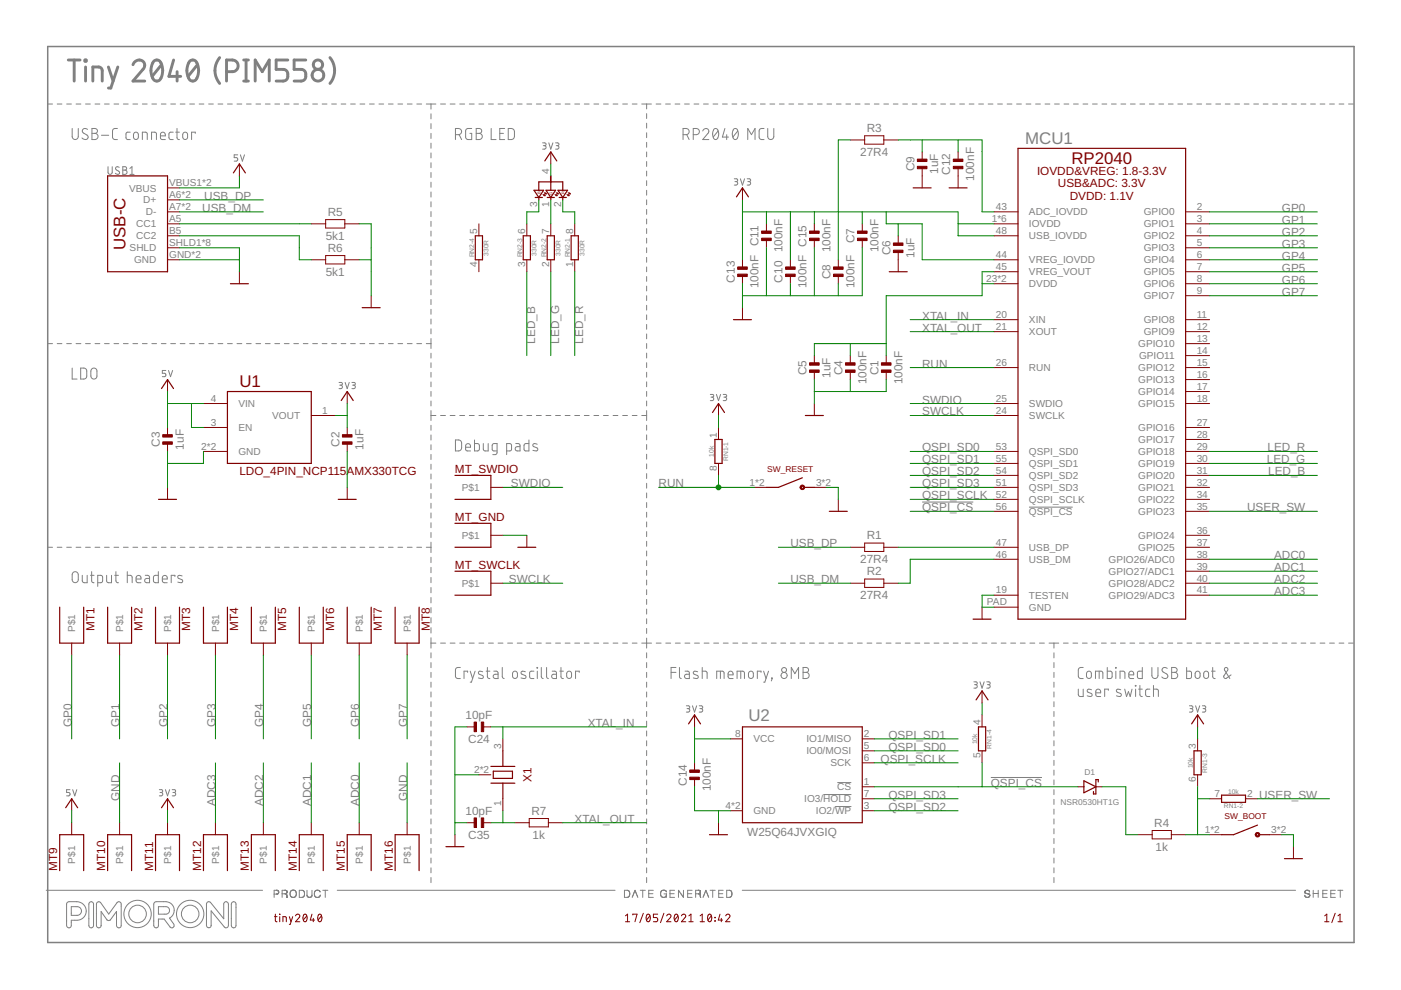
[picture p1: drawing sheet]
<svg xmlns="http://www.w3.org/2000/svg" width="297mm" height="210mm" viewBox="0 0 297 210" stroke-linecap="round" stroke-linejoin="round" font-family="sans-serif">
<defs><g id="words">
<g font-size="3.6" fill="#808080">
<text x="217.4" y="30.4">MCU1</text>
<text x="158.7" y="152.9">U2</text>
</g>
<g font-size="3.6" fill="#800000">
<text x="227.2" y="34.8">RP2040</text>
<text x="26.6" y="53" transform="rotate(-90 26.6 53)">USB-C</text>
<text x="50.8" y="82">U1</text>
</g>
<g font-size="2.5" fill="#808080">
<text x="183.8" y="28">R3</text>
<text x="182.4" y="33.1">27R4</text>
<text x="193.9" y="36.4" transform="rotate(-90 193.9 36.4)">C9</text>
<text x="198.9" y="36.9" transform="rotate(-90 198.9 36.9)">1uF</text>
<text x="201.5" y="37" transform="rotate(-90 201.5 37)">C12</text>
<text x="206.6" y="38.3" transform="rotate(-90 206.6 38.3)">100nF</text>
<text x="42.9" y="44.9">USB_DM</text>
<text x="43.3" y="42.4">USB_DP</text>
<text x="69.5" y="45.8">R5</text>
<text x="271.8" y="44.9">GP0</text>
<text x="271.8" y="47.5">GP1</text>
<text x="69.1" y="50.9">5k1</text>
<text x="69.5" y="53.4">R6</text>
<text x="160.8" y="52.2" transform="rotate(-90 160.8 52.2)">C11</text>
<text x="165.9" y="53.5" transform="rotate(-90 165.9 53.5)">100nF</text>
<text x="171" y="52.3" transform="rotate(-90 171 52.3)">C15</text>
<text x="176.1" y="53.5" transform="rotate(-90 176.1 53.5)">100nF</text>
<text x="181.2" y="51.6" transform="rotate(-90 181.2 51.6)">C7</text>
<text x="186.2" y="53.5" transform="rotate(-90 186.2 53.5)">100nF</text>
<text x="271.8" y="50">GP2</text>
<text x="271.8" y="52.5">GP3</text>
<text x="69.1" y="58.5">5k1</text>
<text x="155.8" y="59.9" transform="rotate(-90 155.8 59.9)">C13</text>
<text x="165.9" y="59.9" transform="rotate(-90 165.9 59.9)">C10</text>
<text x="176.1" y="59.2" transform="rotate(-90 176.1 59.2)">C8</text>
<text x="188.8" y="54.1" transform="rotate(-90 188.8 54.1)">C6</text>
<text x="193.9" y="54.7" transform="rotate(-90 193.9 54.7)">1uF</text>
<text x="271.8" y="55.1">GP4</text>
<text x="271.8" y="57.6">GP5</text>
<text x="160.8" y="61.2" transform="rotate(-90 160.8 61.2)">100nF</text>
<text x="171" y="61.2" transform="rotate(-90 171 61.2)">100nF</text>
<text x="181.2" y="61.2" transform="rotate(-90 181.2 61.2)">100nF</text>
<text x="271.8" y="60.2">GP6</text>
<text x="271.8" y="62.7">GP7</text>
<text x="195.5" y="67.8">XTAL_IN</text>
<text x="195.5" y="70.3">XTAL_OUT</text>
<text x="113.5" y="72.9" transform="rotate(-90 113.5 72.9)">LED_B</text>
<text x="118.6" y="72.9" transform="rotate(-90 118.6 72.9)">LED_G</text>
<text x="123.6" y="72.9" transform="rotate(-90 123.6 72.9)">LED_R</text>
<text x="195.5" y="77.9">RUN</text>
<text x="171" y="79.5" transform="rotate(-90 171 79.5)">C5</text>
<text x="176.1" y="80.1" transform="rotate(-90 176.1 80.1)">1uF</text>
<text x="178.6" y="79.5" transform="rotate(-90 178.6 79.5)">C4</text>
<text x="183.7" y="81.5" transform="rotate(-90 183.7 81.5)">100nF</text>
<text x="186.2" y="79.5" transform="rotate(-90 186.2 79.5)">C1</text>
<text x="191.3" y="81.5" transform="rotate(-90 191.3 81.5)">100nF</text>
<text x="195.5" y="85.6">SWDIO</text>
<text x="195.5" y="88.1">SWCLK</text>
<text x="33.9" y="94.8" transform="rotate(-90 33.9 94.8)">C3</text>
<text x="38.9" y="95.3" transform="rotate(-90 38.9 95.3)">1uF</text>
<text x="72" y="94.8" transform="rotate(-90 72 94.8)">C2</text>
<text x="77" y="95.3" transform="rotate(-90 77 95.3)">1uF</text>
<text x="195.5" y="95.7">QSPI_SD0</text>
<text x="268.7" y="95.7">LED_R</text>
<text x="195.5" y="98.3">QSPI_SD1</text>
<text x="195.5" y="100.8">QSPI_SD2</text>
<text x="268.6" y="98.3">LED_G</text>
<text x="268.9" y="100.8">LED_B</text>
<text x="108.3" y="103.3">SWDIO</text>
<text x="139.6" y="103.3">RUN</text>
<text x="195.5" y="103.3">QSPI_SD3</text>
<text x="195.5" y="105.9">QSPI_SCLK</text>
<text x="195.5" y="108.4">QSPI_CS</text>
<text x="264.4" y="108.4">USER_SW</text>
<text x="167.6" y="116">USB_DP</text>
<text x="182.4" y="119.5">27R4</text>
<text x="183.8" y="114.4">R1</text>
<text x="270.1" y="118.6">ADC0</text>
<text x="107.9" y="123.6">SWCLK</text>
<text x="167.6" y="123.6">USB_DM</text>
<text x="183.8" y="122">R2</text>
<text x="270.1" y="123.6">ADC2</text>
<text x="270.1" y="121.1">ADC1</text>
<text x="182.4" y="127.1">27R4</text>
<text x="270.1" y="126.2">ADC3</text>
<text x="15.2" y="154.1" transform="rotate(-90 15.2 154.1)">GP0</text>
<text x="25.4" y="154.1" transform="rotate(-90 25.4 154.1)">GP1</text>
<text x="35.5" y="154.1" transform="rotate(-90 35.5 154.1)">GP2</text>
<text x="45.7" y="154.1" transform="rotate(-90 45.7 154.1)">GP3</text>
<text x="55.8" y="154.1" transform="rotate(-90 55.8 154.1)">GP4</text>
<text x="66" y="154.1" transform="rotate(-90 66 154.1)">GP5</text>
<text x="76.1" y="154.1" transform="rotate(-90 76.1 154.1)">GP6</text>
<text x="86.3" y="154.1" transform="rotate(-90 86.3 154.1)">GP7</text>
<text x="98.7" y="152.5">10pF</text>
<text x="124.6" y="154.1">XTAL_IN</text>
<text x="99.3" y="157.6">C24</text>
<text x="186.7" y="161.7">QSPI_SCLK</text>
<text x="188.4" y="156.7">QSPI_SD1</text>
<text x="188.4" y="159.2">QSPI_SD0</text>
<text x="145.6" y="166.6" transform="rotate(-90 145.6 166.6)">C14</text>
<text x="150.7" y="167.8" transform="rotate(-90 150.7 167.8)">100nF</text>
<text x="210.1" y="166.8">QSPI_CS</text>
<text x="25.4" y="169.8" transform="rotate(-90 25.4 169.8)">GND</text>
<text x="45.7" y="170.9" transform="rotate(-90 45.7 170.9)">ADC3</text>
<text x="55.8" y="170.9" transform="rotate(-90 55.8 170.9)">ADC2</text>
<text x="66" y="170.9" transform="rotate(-90 66 170.9)">ADC1</text>
<text x="76.1" y="170.9" transform="rotate(-90 76.1 170.9)">ADC0</text>
<text x="86.3" y="169.8" transform="rotate(-90 86.3 169.8)">GND</text>
<text x="98.7" y="172.8">10pF</text>
<text x="112.7" y="172.8">R7</text>
<text x="188.4" y="171.9">QSPI_SD2</text>
<text x="188.4" y="169.4">QSPI_SD3</text>
<text x="267" y="169.4">USER_SW</text>
<text x="99.3" y="177.9">C35</text>
<text x="112.9" y="177.9">1k</text>
<text x="121.8" y="174.4">XTAL_OUT</text>
<text x="158.4" y="177.2">W25Q64JVXGIQ</text>
<text x="244.7" y="175.3">R4</text>
<text x="245" y="180.4">1k</text>
</g>
<g font-size="2.5" fill="#800000">
<text x="219.9" y="37">IOVDD&amp;VREG: 1.8-3.3V</text>
<text x="224.3" y="39.7">USB&amp;ADC: 3.3V</text>
<text x="226.8" y="42.4">DVDD: 1.1V</text>
<text x="50.8" y="100.8">LDO_4PIN_NCP115AMX330TCG</text>
<text x="96.5" y="100.3">MT_SWDIO</text>
<text x="96.5" y="110.4">MT_GND</text>
<text x="96.5" y="120.6">MT_SWCLK</text>
<text x="20" y="133.7" transform="rotate(-90 20 133.7)">MT1</text>
<text x="30.2" y="133.7" transform="rotate(-90 30.2 133.7)">MT2</text>
<text x="40.3" y="133.7" transform="rotate(-90 40.3 133.7)">MT3</text>
<text x="50.5" y="133.7" transform="rotate(-90 50.5 133.7)">MT4</text>
<text x="60.7" y="133.7" transform="rotate(-90 60.7 133.7)">MT5</text>
<text x="70.8" y="133.7" transform="rotate(-90 70.8 133.7)">MT6</text>
<text x="81" y="133.7" transform="rotate(-90 81 133.7)">MT7</text>
<text x="91.1" y="133.7" transform="rotate(-90 91.1 133.7)">MT8</text>
<text x="112.7" y="165.8" transform="rotate(-90 112.7 165.8)">X1</text>
<text x="12.1" y="184.6" transform="rotate(-90 12.1 184.6)">MT9</text>
<text x="22.3" y="184.6" transform="rotate(-90 22.3 184.6)">MT10</text>
<text x="32.5" y="184.6" transform="rotate(-90 32.5 184.6)">MT11</text>
<text x="42.6" y="184.6" transform="rotate(-90 42.6 184.6)">MT12</text>
<text x="52.8" y="184.6" transform="rotate(-90 52.8 184.6)">MT13</text>
<text x="62.9" y="184.6" transform="rotate(-90 62.9 184.6)">MT14</text>
<text x="73.1" y="184.6" transform="rotate(-90 73.1 184.6)">MT15</text>
<text x="83.3" y="184.6" transform="rotate(-90 83.3 184.6)">MT16</text>
</g>
<g font-size="2.1" fill="#808080">
<text x="27.4" y="40.6">VBUS</text>
<text x="35.9" y="39.5">VBUS1*2</text>
<text x="116.4" y="36.9" transform="rotate(-90 116.4 36.9)">4</text>
<text x="30.4" y="43.1">D+</text>
<text x="30.9" y="45.7">D-</text>
<text x="35.9" y="47.1">A5</text>
<text x="35.9" y="42">A6*2</text>
<text x="35.9" y="44.6">A7*2</text>
<text x="113.9" y="43.9" transform="rotate(-90 113.9 43.9)">3</text>
<text x="116.4" y="43.9" transform="rotate(-90 116.4 43.9)">1</text>
<text x="119" y="43.9" transform="rotate(-90 119 43.9)">2</text>
<text x="210.3" y="47.1">1*6</text>
<text x="211.1" y="44.6">43</text>
<text x="218.2" y="45.7">ADC_IOVDD</text>
<text x="242.5" y="45.7">GPIO0</text>
<text x="253.7" y="44.6">2</text>
<text x="253.7" y="47.1">3</text>
<text x="27.5" y="53.3">SHLD</text>
<text x="28.9" y="48.2">CC1</text>
<text x="28.9" y="50.8">CC2</text>
<text x="35.9" y="49.6">B5</text>
<text x="35.9" y="52.2">SHLD1*8</text>
<text x="101.2" y="49.6" transform="rotate(-90 101.2 49.6)">5</text>
<text x="111.3" y="49.6" transform="rotate(-90 111.3 49.6)">6</text>
<text x="116.4" y="49.6" transform="rotate(-90 116.4 49.6)">7</text>
<text x="121.5" y="49.6" transform="rotate(-90 121.5 49.6)">8</text>
<text x="211.1" y="49.6">48</text>
<text x="218.2" y="48.2">IOVDD</text>
<text x="218.2" y="50.8">USB_IOVDD</text>
<text x="242.5" y="48.2">GPIO1</text>
<text x="242.5" y="50.8">GPIO2</text>
<text x="242.5" y="53.3">GPIO3</text>
<text x="253.7" y="49.6">4</text>
<text x="253.7" y="52.2">5</text>
<text x="28.4" y="55.8">GND</text>
<text x="35.9" y="54.7">GND*2</text>
<text x="101.2" y="56.6" transform="rotate(-90 101.2 56.6)">4</text>
<text x="111.3" y="56.6" transform="rotate(-90 111.3 56.6)">3</text>
<text x="116.4" y="56.6" transform="rotate(-90 116.4 56.6)">2</text>
<text x="121.5" y="56.6" transform="rotate(-90 121.5 56.6)">1</text>
<text x="209.1" y="59.8">23*2</text>
<text x="211.1" y="54.7">44</text>
<text x="211.1" y="57.3">45</text>
<text x="218.2" y="55.8">VREG_IOVDD</text>
<text x="218.2" y="58.4">VREG_VOUT</text>
<text x="242.5" y="55.8">GPIO4</text>
<text x="242.5" y="58.4">GPIO5</text>
<text x="253.7" y="54.7">6</text>
<text x="253.7" y="57.3">7</text>
<text x="253.7" y="59.8">8</text>
<text x="218.2" y="60.9">DVDD</text>
<text x="242.5" y="60.9">GPIO6</text>
<text x="242.5" y="63.5">GPIO7</text>
<text x="253.7" y="62.3">9</text>
<text x="211.1" y="67.4">20</text>
<text x="211.1" y="70">21</text>
<text x="218.2" y="68.5">XIN</text>
<text x="218.2" y="71.1">XOUT</text>
<text x="242.5" y="68.5">GPIO8</text>
<text x="242.5" y="71.1">GPIO9</text>
<text x="253.7" y="67.4">11</text>
<text x="253.7" y="70">12</text>
<text x="211.1" y="77.6">26</text>
<text x="241.3" y="73.6">GPIO10</text>
<text x="241.5" y="76.2">GPIO11</text>
<text x="253.7" y="72.5">13</text>
<text x="253.7" y="75">14</text>
<text x="253.7" y="77.6">15</text>
<text x="218.2" y="78.7">RUN</text>
<text x="241.3" y="78.7">GPIO12</text>
<text x="241.3" y="81.2">GPIO13</text>
<text x="241.3" y="83.8">GPIO14</text>
<text x="253.7" y="80.1">16</text>
<text x="253.7" y="82.7">17</text>
<text x="44.7" y="85.2">4</text>
<text x="50.5" y="86.3">VIN</text>
<text x="57.7" y="88.9">VOUT</text>
<text x="68.3" y="87.7">1</text>
<text x="211.1" y="87.7">24</text>
<text x="211.1" y="85.2">25</text>
<text x="218.2" y="88.9">SWCLK</text>
<text x="218.2" y="86.3">SWDIO</text>
<text x="241.3" y="86.3">GPIO15</text>
<text x="253.7" y="85.2">18</text>
<text x="42.7" y="95.4">2*2</text>
<text x="44.7" y="90.3">3</text>
<text x="50.5" y="91.4">EN</text>
<text x="152" y="92.8" transform="rotate(-90 152 92.8)">1</text>
<text x="211.1" y="95.4">53</text>
<text x="241.3" y="91.4">GPIO16</text>
<text x="241.3" y="93.9">GPIO17</text>
<text x="253.7" y="90.3">27</text>
<text x="253.7" y="92.8">28</text>
<text x="253.7" y="95.4">29</text>
<text x="50.5" y="96.5">GND</text>
<text x="152" y="99.8" transform="rotate(-90 152 99.8)">8</text>
<text x="211.1" y="97.9">55</text>
<text x="211.1" y="100.4">54</text>
<text x="218.2" y="96.5">QSPI_SD0</text>
<text x="218.2" y="99">QSPI_SD1</text>
<text x="218.2" y="101.6">QSPI_SD2</text>
<text x="241.3" y="96.5">GPIO18</text>
<text x="241.3" y="99">GPIO19</text>
<text x="241.3" y="101.6">GPIO20</text>
<text x="253.7" y="97.9">30</text>
<text x="253.7" y="100.4">31</text>
<text x="97.9" y="104.1">P$1</text>
<text x="158.9" y="103">1*2</text>
<text x="173" y="103">3*2</text>
<text x="211.1" y="103">51</text>
<text x="211.1" y="105.5">52</text>
<text x="218.2" y="104.1">QSPI_SD3</text>
<text x="218.2" y="106.6">QSPI_SCLK</text>
<text x="241.3" y="104.1">GPIO21</text>
<text x="241.3" y="106.6">GPIO22</text>
<text x="253.7" y="103">32</text>
<text x="253.7" y="105.5">34</text>
<text x="211.1" y="108.1">56</text>
<text x="218.2" y="109.2">QSPI_CS</text>
<text x="241.3" y="109.2">GPIO23</text>
<text x="253.7" y="108.1">35</text>
<text x="253.7" y="113.1">36</text>
<text x="97.9" y="114.3">P$1</text>
<text x="211.1" y="115.7">47</text>
<text x="211.1" y="118.2">46</text>
<text x="218.2" y="116.8">USB_DP</text>
<text x="218.2" y="119.3">USB_DM</text>
<text x="235" y="119.3">GPIO26/ADC0</text>
<text x="241.3" y="114.3">GPIO24</text>
<text x="241.3" y="116.8">GPIO25</text>
<text x="253.7" y="115.7">37</text>
<text x="253.7" y="118.2">38</text>
<text x="97.9" y="124.4">P$1</text>
<text x="211.1" y="125.8">19</text>
<text x="235" y="121.9">GPIO27/ADC1</text>
<text x="235" y="124.4">GPIO28/ADC2</text>
<text x="253.7" y="120.8">39</text>
<text x="253.7" y="123.3">40</text>
<text x="253.7" y="125.8">41</text>
<text x="209.3" y="128.4">PAD</text>
<text x="218.2" y="129.5">GND</text>
<text x="218.2" y="126.9">TESTEN</text>
<text x="235" y="126.9">GPIO29/ADC3</text>
<text x="16" y="134" transform="rotate(-90 16 134)">P$1</text>
<text x="26.1" y="134" transform="rotate(-90 26.1 134)">P$1</text>
<text x="36.3" y="134" transform="rotate(-90 36.3 134)">P$1</text>
<text x="46.4" y="134" transform="rotate(-90 46.4 134)">P$1</text>
<text x="56.6" y="134" transform="rotate(-90 56.6 134)">P$1</text>
<text x="66.8" y="134" transform="rotate(-90 66.8 134)">P$1</text>
<text x="76.9" y="134" transform="rotate(-90 76.9 134)">P$1</text>
<text x="87.1" y="134" transform="rotate(-90 87.1 134)">P$1</text>
<text x="207.9" y="153.8" transform="rotate(-90 207.9 153.8)">4</text>
<text x="106.3" y="158.8" transform="rotate(-90 106.3 158.8)">3</text>
<text x="155.9" y="156.3">8</text>
<text x="159.8" y="157.4">VCC</text>
<text x="171" y="157.4">IO1/MISO</text>
<text x="171" y="160">IO0/MOSI</text>
<text x="183.2" y="156.3">2</text>
<text x="183.2" y="158.8">5</text>
<text x="183.2" y="161.4">6</text>
<text x="207.9" y="160.7" transform="rotate(-90 207.9 160.7)">5</text>
<text x="253.6" y="158.8" transform="rotate(-90 253.6 158.8)">3</text>
<text x="100.5" y="163.9">2*2</text>
<text x="176.1" y="162.5">SCK</text>
<text x="177.5" y="167.6">CS</text>
<text x="183.2" y="166.5">1</text>
<text x="253.6" y="165.8" transform="rotate(-90 253.6 165.8)">6</text>
<text x="106.3" y="170.9" transform="rotate(-90 106.3 170.9)">1</text>
<text x="153.8" y="171.5">4*2</text>
<text x="159.8" y="172.7">GND</text>
<text x="170.5" y="170.1">IO3/HOLD</text>
<text x="173" y="172.7">IO2/WP</text>
<text x="183.2" y="171.5">3</text>
<text x="183.2" y="169">7</text>
<text x="257.5" y="169">7</text>
<text x="264.4" y="169">2</text>
<text x="255.4" y="176.6">1*2</text>
<text x="269.5" y="176.6">3*2</text>
<text x="16" y="183.1" transform="rotate(-90 16 183.1)">P$1</text>
<text x="26.1" y="183.1" transform="rotate(-90 26.1 183.1)">P$1</text>
<text x="36.3" y="183.1" transform="rotate(-90 36.3 183.1)">P$1</text>
<text x="46.4" y="183.1" transform="rotate(-90 46.4 183.1)">P$1</text>
<text x="56.6" y="183.1" transform="rotate(-90 56.6 183.1)">P$1</text>
<text x="66.8" y="183.1" transform="rotate(-90 66.8 183.1)">P$1</text>
<text x="76.9" y="183.1" transform="rotate(-90 76.9 183.1)">P$1</text>
<text x="87.1" y="183.1" transform="rotate(-90 87.1 183.1)">P$1</text>
</g>
<g font-size="1.8" fill="#800000">
<text x="162.7" y="100">SW_RESET</text>
<text x="259.6" y="173.7">SW_BOOT</text>
</g>
<g font-size="1.8" fill="#808080">
<text x="229.9" y="164.3">D1</text>
<text x="224.8" y="170.6">NSR0530HT1G</text>
</g>
<g font-size="1.4" fill="#808080">
<text x="100.5" y="54.6" transform="rotate(-90 100.5 54.6)">RN2-4</text>
<text x="103.6" y="54.2" transform="rotate(-90 103.6 54.2)">330R</text>
<text x="110.7" y="54.6" transform="rotate(-90 110.7 54.6)">RN2-3</text>
<text x="113.7" y="54.2" transform="rotate(-90 113.7 54.2)">330R</text>
<text x="115.8" y="54.6" transform="rotate(-90 115.8 54.6)">RN2-2</text>
<text x="118.8" y="54.2" transform="rotate(-90 118.8 54.2)">330R</text>
<text x="120.8" y="54.6" transform="rotate(-90 120.8 54.6)">RN2-1</text>
<text x="123.9" y="54.2" transform="rotate(-90 123.9 54.2)">330R</text>
<text x="151.3" y="96.9" transform="rotate(-90 151.3 96.9)">10k</text>
<text x="154.4" y="97.8" transform="rotate(-90 154.4 97.8)">RN1-1</text>
<text x="207.2" y="157.8" transform="rotate(-90 207.2 157.8)">10k</text>
<text x="210.2" y="158.7" transform="rotate(-90 210.2 158.7)">RN1-4</text>
<text x="252.9" y="162.9" transform="rotate(-90 252.9 162.9)">10k</text>
<text x="256" y="163.8" transform="rotate(-90 256 163.8)">RN1-3</text>
<text x="259.5" y="171.4">RN1-2</text>
<text x="260.4" y="168.3">10k</text>
</g>
<g font-size=".8" fill="#800000">
<text x="114.6" y="41.2" transform="rotate(-90 114.6 41.2)">B</text>
<text x="117.1" y="41.3" transform="rotate(-90 117.1 41.3)">G</text>
<text x="119.7" y="41.2" transform="rotate(-90 119.7 41.2)">R</text>
</g>
</g></defs>
<g fill="none" stroke="#808080" stroke-width=".21">
<path d="M10.1 22.1h1M12.1 22.1h1M14.1 22.1h1M15.3 27.2v1.7a.65 .65 0 0 0 .6 .7 .65 .65 0 0 0 .7-.7v-1.7M16.1 22.1h1M18.1 22.1h1.1M18.6 27.4a.58 .58 0 0 0-.9-.1 .58 .58 0 0 0 0 .9l.7 .4a.58 .58 0 0 1 .1 .9 .58 .58 0 0 1-.9-.1l-.2-.1M19.5 27.2h.6a.52 .52 0 0 1 .6 .6 .52 .52 0 0 1-.6 .5 .66 .66 0 0 1 .7 .6 .66 .66 0 0 1-.7 .7h-.6zM19.5 28.3h.6M20.2 22.1h1M21.5 28.7h1.6M22.2 22.1h1"/>
<path d="M22.9 35.3v1.2a.44 .44 0 0 0 .4 .5 .44 .44 0 0 0 .5-.5v-1.2M24.2 22.1h1M24.9 27.2h-.5a.51 .51 0 0 0-.5 .6v1.4l.3 .3 .7 .1M25.3 35.5l-.2-.1a.38 .38 0 0 0-.5 .1 .38 .38 0 0 0 .1 .5l.5 .3a.4 .4 0 0 1 0 .6 .4 .4 0 0 1-.6 0l-.2-.2M26 35.3h.5a.36 .36 0 0 1 .4 .4 .36 .36 0 0 1-.4 .4 .46 .46 0 0 1 .4 .4 .46 .46 0 0 1-.4 .5h-.5zM26 36.1h.5M26.2 22.1h1M27.5 37h.9M27.5 35.7l.5-.4v1.7M27.6 28h-.7l-.2 .4 .1 1.1 .8 .1M28.2 22.1h1M28.4 28.2l.5-.2a.88 .88 0 0 1 0 1.6l-.3-.1-.3-.3z"/>
<path d="M30.2 29.6v-1.6h.8l.2 .3v1.3M30.2 22.1h1M32.1 29.6v-1.6h.8l.2 .3 .1 1.3M32.2 22.1h1M34 28.8h1.1a.55 .55 0 0 0-.4-.8 .55 .55 0 0 0-.7 .6l.1 .9 1 .1M34.2 22.1h1M36.2 22.1h1M36.7 28h-.6l-.3 .4 .1 1.1 .8 .1M37.3 28h.7M37.5 27.2v2.1l.5 .3M38.2 22.1h1M38.9 28.2l.4-.2a.88 .88 0 0 1 0 1.6l-.3-.1-.2-.3z"/>
<path d="M40.2 22.1h1M41.4 28.3v-.3h-.8v1.6M42.2 22.1h1M44.2 22.1h1M46.2 22.1h1M48.2 22.1h1.1M50.2 22.1h1.1M50.4 32.8h-.7v.6h.4a.38 .38 0 0 1 .3 .4 .38 .38 0 0 1-.3 .4h-.4M51 32.8l.4 1.4 .4-1.4M52.3 22.1h1M54.3 22.1h1M56.3 22.1h1"/>
<path d="M58.3 22.1h1M60.3 22.1h1M62.3 22.1h1M64.3 22.1h1M66.3 22.1h1M68.3 22.1h1M70.3 22.1h1M72.3 22.1h1M74.3 22.1h1M76.3 22.1h1M78.3 22.1h1.1M80.3 22.1h1"/>
<path d="M82.4 22.1h1M84.4 22.1h1M86.4 22.1h1M88.4 22.1h1M90.4 22.1h2M91.4 22.1v1M91.4 24.1v1.1M91.4 26.2v1.1M91.4 28.3v1.1M91.4 30.4v1M91.4 32.4v1.1M91.4 34.5v1.1"/>
<path d="M91.4 36.6v1M91.4 38.6v1.1M93.4 22.1h1M95.4 22.1h1.1M96.6 28.6a1.16 1.16 0 0 0 1.1-.3l.2-.4-.2-.4a1.16 1.16 0 0 0-1.1-.3v2.4M97.3 28.6l.6 1M97.5 22.1h1M99.5 22.1h1M100 27.2l-1 .1-.2 .3-.1 1.5 .2 .4 1.1 .1v-1.3h-.4M101 27.2h.6a.52 .52 0 0 1 .5 .6 .52 .52 0 0 1-.5 .5 .66 .66 0 0 1 .7 .6 .66 .66 0 0 1-.7 .7h-.6zM101 28.3h.6M101.5 22.1h1.1"/>
<path d="M103.6 22.1h1M104.1 27.2v2.4h1.1M105.6 22.1h1M106 28.3h.7M107 27.2h-1v2.4h1M107.6 22.1h1.1M107.8 27.2a1.16 1.16 0 0 1 1.1 .3l.2 .4-.2 1.4a1.16 1.16 0 0 1-1.1 .3zM109.7 22.1h1M111.7 22.1h1M113.7 22.1h1.1M115 30.3h.5l.3 .2-.2 .4h-.4M115.4 30.9a.37 .37 0 0 1 .4 .4 .37 .37 0 0 1-.4 .3h-.4"/>
<path d="M115.8 22.1h1M116.4 30.3l.4 1.3 .4-1.3M117.8 30.3h.4l.3 .2-.2 .4h-.4M117.8 22.1h1M118.2 30.9a.37 .37 0 0 1 .3 .4 .37 .37 0 0 1-.3 .3h-.4M119.8 22.1h1.1M121.9 22.1h1M123.9 22.1h1M125.9 22.1h1M128 22.1h1M130 22.1h1M132 22.1h1"/>
<path d="M134 22.1h1.1M136.1 22.1h2M137.1 22.1v1M137.1 24.1v1M137.1 26.1v1.1M137.1 28.2v1M137.1 30.2v1M137.1 32.2v1.1M137.1 34.2v1.1M137.1 36.3v1M137.1 38.3v1M139.1 22.1h1"/>
<path d="M141.1 22.1h1M143.1 22.1h1M144.8 28.6h.7a.66 .66 0 0 0 .6-.7 .66 .66 0 0 0-.6-.7h-.7v2.4M145.1 22.1h1.1M145.6 28.6l.5 1M147 28.6a1.16 1.16 0 0 0 1.2-.3l.1-.4-.1-.4a1.16 1.16 0 0 0-1.2-.3v2.4M147.2 22.1h1M149 27.8a.64 .64 0 0 1 .9-.5 .64 .64 0 0 1 .2 1l-1.1 1.3h1.3M149.2 22.1h1M151.2 22.1h1M151.3 27.4a.55 .55 0 0 1 .7-.1 .55 .55 0 0 1 .3 .5 1.36 1.36 0 0 1-.6 1.8 1.47 1.47 0 0 1-.4-2.2zM152.3 27.8l-1.1 1.3"/>
<path d="M153.2 22.1h1M153.7 27.2l-.5 1.9h1.3M154.1 28.6v1M155.2 22.1h1M155.5 27.4a.55 .55 0 0 1 .6-.1 .55 .55 0 0 1 .4 .5 1.36 1.36 0 0 1-.6 1.8 1.47 1.47 0 0 1-.4-2.2zM155.7 37.9h.6l.1 .2v.3l-.6 .1M156 38.5a.37 .37 0 0 1 .4 .4 .37 .37 0 0 1-.4 .3h-.3M156.4 27.8l-1 1.3M157 37.9l.4 1.3 .5-1.3M157.2 22.1h1M158.4 37.9h.6l.2 .2-.1 .3-.5 .1M158.5 29.6v-2.4l.8 1.4 .8-1.4v2.4"/>
<path d="M158.8 38.5a.37 .37 0 0 1 .4 .4 .37 .37 0 0 1-.4 .3h-.4M159.2 22.1h1M161.2 22.1h1M162 27.2h-.5a.51 .51 0 0 0-.5 .6v1.4l.3 .3 .7 .1M162.8 27.2v1.7a.65 .65 0 0 0 .6 .7 .65 .65 0 0 0 .7-.7v-1.7M163.2 22.1h1.1M165.2 22.1h1.1M167.3 22.1h1M169.3 22.1h1M171.3 22.1h1M173.3 22.1h1M175.3 22.1h1"/>
<path d="M177.3 22.1h1M179.3 22.1h1M181.4 22.1h1M183.4 22.1h1M185.4 22.1h1M187.4 22.1h1M189.4 22.1h1M191.4 22.1h1M193.4 22.1h1M195.4 22.1h1M197.4 22.1h1M199.5 22.1h1"/>
<path d="M201.5 22.1h1M203.5 22.1h1M205.5 22.1h1M207.5 22.1h1M209.5 22.1h1M211.5 22.1h1M213.5 22.1h1M215.5 22.1h1.1M217.6 22.1h1M219.6 22.1h1M221.6 22.1h1M223.6 22.1h1"/>
<path d="M225.6 22.1h1M227.6 22.1h1M229.6 22.1h1M231.6 22.1h1M233.6 22.1h1.1M235.6 22.1h1.1M237.7 22.1h1M239.7 22.1h1M241.7 22.1h1M243.7 22.1h1M245.7 22.1h1M247.7 22.1h1"/>
<path d="M249.7 22.1h1M251.7 22.1h1.1M253.7 22.1h1.1M255.8 22.1h1M257.8 22.1h1M259.8 22.1h1M261.8 22.1h1M263.8 22.1h1M265.8 22.1h1M267.8 22.1h1M269.8 22.1h1M271.8 22.1h1.1"/>
<path d="M273.9 22.1h1M275.9 22.1h1M277.9 22.1h1M279.9 22.1h1M281.9 22.1h1M283.9 22.1h1M285.9 22.1h1M91.4 40.7v1.1M91.4 42.8v1.1M91.4 44.9v1M91.4 46.9v1.1M91.4 49v1.1"/>
<path d="M91.4 51.1v1M91.4 53.1v1.1M91.4 55.2v1.1M91.4 57.3v1.1M91.4 59.4v1M137.1 40.3v1.1M137.1 42.4v1M137.1 44.4v1M137.1 46.4v1.1M137.1 48.5v1M137.1 50.5v1M137.1 52.5v1.1"/>
<path d="M137.1 54.6v1M137.1 56.6v1M137.1 58.6v1M10.1 72.9h1M12.1 72.9h1M14.1 72.9h1M15.3 78v2.4h1M16.1 72.9h1M17.1 78l.8 .1 .5 .4v1.4l-.5 .4-.8 .1zM18.1 72.9h1.1M19.4 78.3a.64 .64 0 0 1 .7-.2 .64 .64 0 0 1 .5 .6v1a.65 .65 0 0 1-.7 .7 .65 .65 0 0 1-.6-.7zM20.2 72.9h1"/>
<path d="M22.2 72.9h1M24.2 72.9h1M26.2 72.9h1M28.2 72.9h1M30.2 72.9h1M32.2 72.9h1M34.2 72.9h1M35.2 78.5h-.8v.6h.5a.36 .36 0 0 1 .3 .4 .36 .36 0 0 1-.3 .4h-.5M35.7 78.5l.5 1.4 .4-1.4M36.2 72.9h1M38.2 72.9h1M40.2 72.9h1"/>
<path d="M42.2 72.9h1M44.2 72.9h1M46.2 72.9h1M48.2 72.9h1.1M50.2 72.9h1.1M52.3 72.9h1M54.3 72.9h1M56.3 72.9h1M58.3 72.9h1M60.3 72.9h1M62.3 72.9h1M64.3 72.9h1"/>
<path d="M66.3 72.9h1M68.3 72.9h1M70.3 72.9h1M72.3 72.9h1M74.3 72.9h1M76.3 72.9h1M78.3 72.9h1.1M80.3 72.9h1M82.4 72.9h1M84.4 72.9h1M86.4 72.9h1M88.4 72.9h1"/>
<path d="M90.4 72.9h1M91.4 61.4v1.1M91.4 63.5v1.1M91.4 65.6v1M91.4 67.6v1.1M91.4 69.7v1.1M91.4 71.8v2.1M91.4 74.9v1M91.4 76.9v1M91.4 79v1M137.1 60.7v1M137.1 62.7v1"/>
<path d="M137.1 64.7v1M137.1 66.8v1M137.1 68.8v1M137.1 70.8v1M137.1 72.8v1.1M137.1 74.9v1M137.1 76.9v1M137.1 78.9v1.1M71.9 81.1h.5l.2 .2-.2 .3-.4 .1M72.2 81.7a.37 .37 0 0 1 .4 .3 .37 .37 0 0 1-.4 .4h-.3M73.2 81.1l.4 1.3 .4-1.3M74.6 81.1h.6l.1 .2-.1 .3-.4 .1"/>
<path d="M75 81.7a.37 .37 0 0 1 .4 .3 .37 .37 0 0 1-.4 .4h-.4M91.4 81v1M91.4 83v1M91.4 85v1.1M91.4 87.1v2.1M91.4 90.2v1M91.4 92.2v1.1M91.4 94.3v1.1M91.4 96.4v1M91.4 98.4v1.1M91.4 88.1h1M93.4 88.1h1"/>
<path d="M95.4 88.1h1.1M96.6 93.3h.8l.4 .4v1.5l-.4 .4h-.8zM97.5 88.1h1M98.7 94.8h1.1a.54 .54 0 0 0-.4-.7 .54 .54 0 0 0-.7 .5l.1 .9 1 .1M99.5 88.1h1M100.6 93.3v2.3h.8l.2-.4v-.9l-.4-.3h-.6M101.5 88.1h1.1M102.5 94v1.2l.1 .3 .3 .1h.6v-1.6M103.6 88.1h1M105.4 95.6h-.8l-.2-.2v-1.1l.2-.2 .8-.1v2l-.3 .4h-.6M105.6 88.1h1M107.4 95.6h.8l.2-.2v-1.1l-.2-.2-.8-.1v2.4"/>
<path d="M107.6 88.1h1.1M109.3 94l.7 .1 .2 .2 .1 1.3h-.6a.46 .46 0 0 1-.5-.4 .46 .46 0 0 1 .5-.5h.6M109.7 88.1h1M111.7 88.1h1M112.1 93.3v2.3h-.8l-.2-.2v-1.1l.4-.3h.6M113.7 88.1h1.1M113.9 94.2a.59 .59 0 0 0-.9 .1l.1 .3 .9 .6-.1 .4-.9-.1M115.8 88.1h1M117.8 88.1h1M119.8 88.1h1.1M121.9 88.1h1M123.9 88.1h1"/>
<path d="M125.9 88.1h1M128 88.1h1M130 88.1h1M132 88.1h1M134 88.1h1.1M136.1 88.1h1M137.1 81v1M137.1 83v1M137.1 85v1.1M137.1 87.1v2.1M137.1 90.1v1.1M137.1 92.2v1.1"/>
<path d="M137.1 94.3v1M137.1 96.3v1M137.1 98.4v1M150.6 83.6l.6 .1 .1 .2-.1 .3h-.5M151 84.2a.37 .37 0 0 1 .3 .4 .37 .37 0 0 1-.3 .3h-.4M151.9 83.6l.4 1.3 .5-1.3M153.3 83.6l.6 .1 .2 .2-.2 .3h-.4M153.7 84.2a.37 .37 0 0 1 .4 .4 .37 .37 0 0 1-.4 .3h-.4M10.1 116h1M12.1 116h1M14.1 116h1M16.1 116h1"/>
<path d="M18.1 116h1.1M20.2 116h1M22.2 116h1M24.2 116h1M26.2 116h1M28.2 116h1M30.2 116h1M32.2 116h1M34.2 116h1M36.2 116h1M38.2 116h1M40.2 116h1"/>
<path d="M42.2 116h1M44.2 116h1M46.2 116h1M48.2 116h1.1M50.2 116h1.1M52.3 116h1M54.3 116h1M56.3 116h1M58.3 116h1M60.3 116h1M62.3 116h1M64.3 116h1"/>
<path d="M66.3 116h1M68.3 116h1M70.3 116h1M72.3 116h1M74.3 116h1M76.3 116h1M78.3 116h1.1M80.3 116h1M82.4 116h1M84.4 116h1M86.4 116h1M88.4 116h1"/>
<path d="M90.4 116h1M91.4 100.5v1.1M91.4 102.6v1M91.4 104.6v1.1M91.4 106.7v1.1M91.4 108.8v1M91.4 110.8v1.1M91.4 112.9v1.1M91.4 115v2.2M91.4 118.2v1.1M137.1 100.4v1.1M137.1 102.5v1"/>
<path d="M137.1 104.5v1.1M137.1 106.6v1M137.1 108.6v1.1M137.1 110.7v1M137.1 112.7v1.1M137.1 114.8v1M137.1 116.8v1.1M137.1 118.9v1M195.5 106.4h10.9M218.2 107.5h9.2M15.6 121.3l.3-.1 .6 .3 .1 1.4a.65 .65 0 0 1-.7 .6 .65 .65 0 0 1-.6-.6v-1.2zM17.4 122v1.1l.4 .4h.7v-1.5"/>
<path d="M19.2 122h.7M19.4 121.2l.1 2.1 .4 .2M20.7 123.5h.7l.3-.2v-1.1l-.2-.2h-.8v2.3M22.6 122v1.3l.4 .2h.6v-1.5M24.3 122h.8M24.6 121.2v1.9l.2 .4h.3M27 122h.6l.4 .2v1.3M27 121.2v2.3M28.9 122.8h1a.54 .54 0 0 0-.4-.8 .54 .54 0 0 0-.6 .5l.1 .9 .9 .1M30.8 122h.7l.2 .4v1.1h-.6a.46 .46 0 0 1-.4-.4 .46 .46 0 0 1 .4-.5h.6M33.6 121.2v2.3h-.8l-.3-.4 .1-.9 .3-.2h.7M34.4 122.8h1.1a.54 .54 0 0 0-.4-.8 .54 .54 0 0 0-.7 .5l.1 .9 1 .1"/>
<path d="M37.1 122.2v-.2h-.8v1.5M38.6 122.1l-.6-.1-.3 .3 .1 .3 .9 .4v.4a.82 .82 0 0 1-1 0M91.4 120.3v1.1M91.4 122.4v1.1M91.4 124.6v1.1M91.4 126.7v1.1M91.4 128.8v1.1M91.4 131v1.1M91.4 133.1v1.1M91.4 135.2v2.2M91.4 138.4v1.1M91.4 136.4h1"/>
<path d="M93.4 136.4h1M95.4 136.4h1.1M97.5 136.4h1M99.5 136.4h1M101.5 136.4h1.1M103.6 136.4h1M105.6 136.4h1M107.6 136.4h1.1M109.7 136.4h1M111.7 136.4h1M113.7 136.4h1.1M115.8 136.4h1"/>
<path d="M117.8 136.4h1M119.8 136.4h1.1M121.9 136.4h1M123.9 136.4h1M125.9 136.4h1M128 136.4h1M130 136.4h1M132 136.4h1M134 136.4h1.1M136.1 136.4h2M137.1 120.9v1.1M137.1 123v1"/>
<path d="M137.1 125v1.1M137.1 127.1v1M137.1 129.1v1.1M137.1 131.2v1M137.1 133.2v1.1M137.1 135.3v2.1M137.1 138.4v1.1M139.1 136.4h1.1M141.2 136.4h1M143.2 136.4h1M145.2 136.4h1.1M147.3 136.4h1"/>
<path d="M149.3 136.4h1M151.3 136.4h1.1M153.4 136.4h1M155.4 136.4h1M157.4 136.4h1.1M159.4 136.4h1.1M161.5 136.4h1M163.5 136.4h1M165.5 136.4h1.1M167.6 136.4h1M169.6 136.4h1M171.6 136.4h1.1"/>
<path d="M173.7 136.4h1M175.7 136.4h1M177.7 136.4h1.1M179.8 136.4h1M181.8 136.4h1M183.8 136.4h1M185.8 136.4h1.1M187.9 136.4h1M189.9 136.4h1M191.9 136.4h1.1M194 136.4h1M196 136.4h1"/>
<path d="M198 136.4h1.1M200.1 136.4h1M202.1 136.4h1M204.1 136.4h1.1M206.2 136.4h1M208.2 136.4h1M210.2 136.4h1.1M212.3 136.4h1M214.3 136.4h1M216.3 136.4h1.1M218.4 136.4h1M220.4 136.4h1"/>
<path d="M222.4 136.4h2.1M223.5 136.4v1M223.5 138.4v1.1M225.5 136.4h1M227.5 136.4h1M229.5 136.4h1M231.5 136.4h1M233.5 136.4h1M235.5 136.4h1.1M237.6 136.4h1M239.6 136.4h1M241.6 136.4h1"/>
<path d="M243.6 136.4h1M245.6 136.4h1M247.6 136.4h1M249.6 136.4h1.1M251.7 136.4h1M253.7 136.4h1M255.7 136.4h1M257.7 136.4h1M259.7 136.4h1M261.7 136.4h1.1M263.8 136.4h1M265.8 136.4h1"/>
<path d="M267.8 136.4h1M269.8 136.4h1M271.8 136.4h1M273.8 136.4h1M275.8 136.4h1.1M277.9 136.4h1M279.9 136.4h1M281.9 136.4h1M283.9 136.4h1M285.9 136.4h1M91.4 140.5v1.1M91.4 142.6v1"/>
<path d="M91.4 144.6v1.1M91.4 146.7v1.1M91.4 148.8v1M91.4 150.9v1M91.4 152.9v1.1M91.4 155v1.1M91.4 157.1v1M91.4 159.1v1.1M97.6 141.5h-.5a.51 .51 0 0 0-.5 .5v1.5l.3 .3 .7 .1M99.1 142.6v-.3h-.7v1.6M99.7 142.3l.5 1.6M100.7 142.3l-.8 2.3h-.2"/>
<path d="M102.3 142.4l-.7-.1-.2 .4 1 .6v.4l-.2 .2-.8-.2M103.1 142.3h.8M103.3 141.5v2l.2 .2 .4 .2M104.7 142.3h.6l.3 .4v1.2h-.6a.46 .46 0 0 1-.4-.5 .46 .46 0 0 1 .4-.4h.6M106.5 141.5v2l.4 .4M108.8 142.5l.5-.2a.88 .88 0 0 1 0 1.5h-.4l-.2-.3zM111.4 142.4l-.7-.1-.2 .4 .9 .6 .1 .4-.3 .2-.7-.2M113.2 142.3h-.7l-.2 .4 .1 1 .8 .2M113.9 141.5l.1 .1zM113.9 142.3v1.6M114.8 141.5v2l.4 .4M115.9 141.5v2.1l.4 .3"/>
<path d="M117.1 142.3h.7l.2 .2v1.4h-.6a.46 .46 0 0 1-.5-.5 .46 .46 0 0 1 .5-.4h.6M118.7 142.3h.7M118.9 141.5l.1 2.1 .4 .3M120.3 142.5l.5-.2a.88 .88 0 0 1 0 1.5h-.4l-.2-.3zM122.8 142.6v-.3h-.8v1.6M137.1 140.5v1.1M137.1 142.6v1M137.1 144.6v1.1M137.1 146.7v1.1M137.1 148.8v1M137.1 150.9v1M137.1 152.9v1.1"/>
<path d="M137.1 155v1.1M137.1 157.1v1M137.1 159.1v1.1M142.3 142.6h1M143.3 141.5h-1v2.4M144.1 141.5v2.1l.3 .3M145.2 142.3h.7l.2 .2 .1 1.4h-.6a.46 .46 0 0 1-.5-.5 .46 .46 0 0 1 .5-.4h.6M145.5 149.6h.5l.2 .3-.1 .3h-.4M145.9 150.2a.37 .37 0 0 1 .4 .4 .37 .37 0 0 1-.4 .4h-.4M146.8 149.6l.5 1.4 .4-1.4M147.9 142.4l-.6-.1-.3 .3 .1 .3 .9 .4v.4a.82 .82 0 0 1-1 0M148.3 149.6h.4l.3 .3-.2 .3h-.4"/>
<path d="M148.6 150.2a.37 .37 0 0 1 .4 .4 .37 .37 0 0 1-.4 .4h-.3M148.9 142.3h.8l.2 .2v1.4M148.9 141.5v2.4M152 143.9v-1.6l1.4 .1 .1 1.5M152.7 142.3v1.6M154.4 143.1h1a.55 .55 0 0 0-.3-.8 .55 .55 0 0 0-.7 .5l.1 .9 .9 .2M156.3 143.9v-1.6l1.4 .1 .1 1.5M157.1 142.3v1.6M158.8 142.5l.5-.2a.88 .88 0 0 1 0 1.5h-.3l-.3-.3zM161.4 142.6v-.3h-.8v1.6M161.9 142.3l.5 1.6M162.9 142.3l-.7 2.3h-.3"/>
<path d="M163.6 143.7l.1 .2zM163.7 143.9l-.2 .5M167.8 143.9v-2.4l.7 1.3 .8-1.3v2.4M170.3 141.5h.6a.52 .52 0 0 1 .5 .5 .52 .52 0 0 1-.5 .6 .66 .66 0 0 1 .7 .6 .66 .66 0 0 1-.7 .7h-.6zM170.3 142.6h.6M206.5 144.6h.4l.3 .2-.1 .3-.5 .1M206.8 145.2a.37 .37 0 0 1 .4 .3 .37 .37 0 0 1-.4 .4h-.3M207.8 144.6l.4 1.3 .5-1.3M209.2 144.6h.5l.2 .2-.1 .3-.4 .1M209.6 145.2a.37 .37 0 0 1 .4 .3 .37 .37 0 0 1-.4 .4h-.4M223.5 140.5v1.1M223.5 142.6v1"/>
<path d="M223.5 144.6v1.1M223.5 146.7v1.1M223.5 148.8v1M223.5 150.9v1M223.5 152.9v1.1M223.5 155v1.1M223.5 157.1v1M223.5 159.1v1.1M228.6 146.1v1.2l.4 .4h.7v-1.6M229.7 141.5l-.7 .1-.4 .4 .1 1.7 .5 .2h.5M230.5 142.5l.5-.2a.88 .88 0 0 1 0 1.5h-.4l-.2-.3zM231.4 146.2h-.7l-.2 .3 1 .6v.4a.77 .77 0 0 1-1 0"/>
<path d="M232.3 143.9v-1.6l1.4 .1 .1 1.5M232.3 146.9h1.1a.55 .55 0 0 0-.4-.8 .55 .55 0 0 0-.7 .5l.1 1 1 .1M233 142.3v1.6M234.8 141.5v2.4l.7-.1 .3-.3v-1l-.3-.2h-.7M235 146.4v-.3h-.8v1.6M236.5 141.5l.1 .1zM236.6 142.3v1.6M237.5 143.9v-1.6h.8l.2 .2v1.4M237.6 146.2l-.6-.1-.3 .3 .1 .3 .9 .4v.4a.73 .73 0 0 1-1 0M238.5 146.1l.3 1.6 .4-1.1 .4 1.1 .4-1.6M239.3 143.1h1.1a.55 .55 0 0 0-.4-.8 .55 .55 0 0 0-.7 .5l.2 .9 .9 .2M240.7 145.3l.1 .2z"/>
<path d="M240.8 146.1v1.6M241.4 146.1h.8M241.7 145.3v2.1l.5 .3M242.2 141.5v2.4l-.8-.1-.2-.2v-1.1l.2-.2h.8M243.8 146.1h-.7l-.2 .4 .1 1.1 .8 .1M244.2 141.5v1.7a.65 .65 0 0 0 .7 .7 .65 .65 0 0 0 .6-.7v-1.7M244.6 146.1h.8l.2 .2v1.4M244.6 145.3v2.4M247.5 141.7a.58 .58 0 0 0-.9-.1 .58 .58 0 0 0 0 .9l.8 .4a.59 .59 0 0 1 0 .9 .59 .59 0 0 1-.9-.1l-.2-.2M248.4 141.5h.7a.52 .52 0 0 1 .5 .5 .52 .52 0 0 1-.5 .6 .66 .66 0 0 1 .6 .6 .66 .66 0 0 1-.6 .7h-.7zM248.4 142.6h.7M251.6 141.5v2.4l.8-.1 .2-.2v-1.1l-.2-.2h-.8"/>
<path d="M252.2 149.6h.4l.3 .3-.1 .3h-.5M252.6 150.2a.37 .37 0 0 1 .3 .4 .37 .37 0 0 1-.3 .4h-.4M253.5 149.6l.4 1.4 .5-1.4M253.5 142.5l.5-.2a.86 .86 0 0 1 .5 .8 .86 .86 0 0 1-.5 .7h-.3l-.3-.3zM254.9 149.6h.5l.3 .3-.2 .3h-.4M255.3 150.2a.37 .37 0 0 1 .4 .4 .37 .37 0 0 1-.4 .4h-.4M255.3 142.5l.5-.2a.88 .88 0 0 1 0 1.5h-.3l-.3-.3zM256.9 142.3h.7M257.1 141.5v2l.1 .2 .4 .2M261 143.1l-1 .7a.39 .39 0 0 1-.4-.1 .39 .39 0 0 1-.1-.4l.8-1.2a.38 .38 0 0 0-.3-.6 .38 .38 0 0 0-.3 .6l1.1 1.8M14.8 167.4h-.7v.6h.4a.37 .37 0 0 1 .3 .4 .37 .37 0 0 1-.3 .3h-.4M15.4 167.4l.5 1.3 .4-1.3"/>
<path d="M33.8 167.4h.6l.1 .3-.1 .3h-.5M34.1 168a.36 .36 0 0 1 .4 .4 .36 .36 0 0 1-.4 .3h-.3M35.1 167.4l.4 1.3 .5-1.3M36.5 167.4h.6l.1 .3v.2l-.5 .1M36.9 168a.36 .36 0 0 1 .4 .4 .36 .36 0 0 1-.4 .3h-.4M91.4 161.2v1.1M91.4 163.3v1.1M91.4 165.4v1M91.4 167.4v1.1M91.4 169.5v1.1M91.4 171.6v1M91.4 173.6v1.1"/>
<path d="M91.4 175.7v1.1M91.4 177.8v1.1M91.4 179.9v1M137.1 161.2v1.1M137.1 163.3v1.1M137.1 165.4v1M137.1 167.4v1.1M137.1 169.5v1.1M137.1 171.6v1M137.1 173.6v1.1M137.1 175.7v1.1M137.1 177.8v1.1"/>
<path d="M137.1 179.9v1M174.6 168.5h5.9M177.1 171h3.4M177.5 165.9h3M210.1 164.8h10.8M223.5 161.2v1.1M223.5 163.3v1.1M223.5 165.4v1M223.5 167.4v1.1M223.5 169.5v1.1M223.5 171.6v1M223.5 173.6v1.1"/>
<path d="M223.5 175.7v1.1M223.5 177.8v1.1M223.5 179.9v1M9.8 188.8h45.9M14.2 191.4l.4-.2a3.9 3.9 0 0 1 2.8 .3 1.96 1.96 0 0 1 .8 2.2 1.96 1.96 0 0 1-1.9 1.4h-1.2v1.1a.5 .5 0 0 1-.5 .5 .5 .5 0 0 1-.5-.5zM15.1 192.2h1.3a.92 .92 0 0 1 .9 1 .92 .92 0 0 1-.9 .9h-1.3zM18.9 191.4a.5 .5 0 0 1 .6-.2 .5 .5 0 0 1 .3 .5v4.5a.5 .5 0 0 1-.5 .5 .5 .5 0 0 1-.5-.5zM20.6 191.4l.4-.2 .3 .1 1.8 2.5 1.7-2.4a.49 .49 0 0 1 .6-.2 .49 .49 0 0 1 .3 .5v4.5a.5 .5 0 0 1-.5 .5 .5 .5 0 0 1-.5-.5v-2.9l-1.3 1.7-.3 .2-.4-.1-1.3-1.8v2.9a.5 .5 0 0 1-.5 .5 .5 .5 0 0 1-.5-.5zM32.7 191.4l.4-.2h2.1a1.85 1.85 0 0 1 1.7 1.4 1.85 1.85 0 0 1-1 2.1l.9 1.2a.5 .5 0 0 1 0 .7 .5 .5 0 0 1-.7 0l-1.3-1.7h-1.2v1.3a.5 .5 0 0 1-.5 .5 .5 .5 0 0 1-.5-.5zM33.6 192.2h1.6a.79 .79 0 0 1 .7 .8 .79 .79 0 0 1-.7 .8h-1.6zM44 191.3l.3-.1 .3 .1 2.8 3.5v-3.1a.5 .5 0 0 1 .6-.5 .5 .5 0 0 1 .4 .5v4.5l-.1 .4-.3 .1-.4-.1-2.8-3.5v3.1a.5 .5 0 0 1-.5 .5 .5 .5 0 0 1-.5-.5v-4.5zM49.1 191.4a.5 .5 0 0 1 .6-.2 .5 .5 0 0 1 .3 .5v4.5a.5 .5 0 0 1-.5 .5 .5 .5 0 0 1-.5-.5z"/>
<path d="M58.9 188.8l.2 .2M58.9 188.8h-.8v1.5M59 189.5l-.9 .1M59 189.4h.1M59 189.4v.1M59 188.9l.1 .1M59.1 189.3l-.1 .1M59.1 189v.1M59.1 189v.3M60.5 189.5h-.1M60.6 189.5h.1M60.6 188.8h.1"/>
<path d="M60.6 189.5l.2 .2M60.7 188.8h-.9v1.5M60.7 188.8l.1 .1M60.7 188.8h.1M60.7 189.6h.1M60.8 189.7l.1 .5M60.8 188.9v.4l-.1 .1M60.8 189.8h.1M60.8 189.3l-.2 .2h-.8M60.8 188.9v.1M60.8 190.2h.1M60.9 190.2v.1"/>
<path d="M61.7 188.9a.67 .67 0 0 1 .7-.1 .67 .67 0 0 1 .4 .6 .72 .72 0 0 1-.9 .8 .72 .72 0 0 1-.2-1.2zM61.9 190.2h.1M63.5 188.8h.6l.4 .2 .1 .7-.4 .5-.7 .1zM65.1 189.8v.1M65.1 188.8l.1 1.3M65.2 190.1h.1M66.1 188.8v1.3l-.4 .2-.5-.2M66.1 189.9h.1M67.5 188.8a.67 .67 0 0 0-.8 .2 .67 .67 0 0 0 0 .7 .64 .64 0 0 0 .6 .6 .64 .64 0 0 0 .6-.5M67.5 188.8h.1M67.5 188.8l.4 .3M67.7 188.9h.1"/>
<path d="M67.8 190.1h.1M67.9 189.9h.1M68.4 188.8h1.1M69 188.8v1.5M71.5 188.8h58.9M91.4 181.9v1.1M91.4 184v1.1M91.4 186.1v1M132.4 188.8h.6l.4 .2a1.01 1.01 0 0 1-.2 1.2l-.8 .1zM133.5 189.4h.1M134 190.3l.6-1.5 .6 1.5M135.7 188.8h1.1"/>
<path d="M136.3 188.8v1.5M137.1 181.9v1.1M137.1 184v1.1M137.1 186.1v1M137.5 189.5h.9M138.5 188.8h-1v1.5h1M140.3 188.8a.74 .74 0 0 0-.2 1.1 .74 .74 0 0 0 1.1 .1l.1-.3M140.4 188.8h-.1M140.8 189.5h.5v.8M140.8 188.7l.1 .1M141 188.8h-.6M141 188.8h.1"/>
<path d="M141 188.8l.3 .3M141 190.2h.1M141.1 188.8l.1 .1M142 189.5h.9M143 188.8h-1v1.5h1M144.9 188.8v1.5l-1.1-1.5v1.5M145.8 189.5h.9M146.7 188.8h-.9v1.5h.9M148.1 189.5h.1M148.2 189.5h.1M148.3 189.5h-.8M148.3 188.8l.1 .1"/>
<path d="M148.3 189.5l.2 .7M148.4 189.7h.1M148.4 189.3l-.1 .2M148.5 188.9v.4M148.5 189.8v.1M148.5 189.3l-.3 .2M148.5 189l-.3-.2h-.7v1.5M148.5 190.2h.1M149.1 190.3l.6-1.5 .6 1.5M150.6 188.8h1M151.1 188.8v1.5M152.4 189.5h.8"/>
<path d="M153.3 188.8h-.9v1.5h.9M154.1 188.8h.8l.2 .3 .1 .7-.4 .4-.7 .1zM154.9 188.8h.1M157.4 188.8h117.3M223.5 181.9v1.1M223.5 184v1.1M223.5 186.1v1M276.6 189.8l.2 .4M276.7 189.3l1 .4M276.7 189.3h.1M276.8 189.4h.1M276.9 188.8h-.1"/>
<path d="M276.9 188.8h.1M276.9 189.4h.1M277 188.8h.1M277 188.8l-.3 .2v.3M277 188.8l.1-.1a.46 .46 0 0 1 .6 .4M277 189.4l.1 .1M277.2 189.5h.1M277.4 189.5l.1 .1M277.5 189.6h.1M277.6 189.7l.1 .3M277.6 190l-.3 .3-.5-.2M277.7 190h-.1"/>
<path d="M278.4 188.8v1.5M278.4 189.4h1.1M279.5 188.8v1.5M280.5 189.5h.8M281.4 188.8h-.9v1.5h.9M282.2 189.5h.8M283.1 188.8h-.9v1.5h.9M283.6 188.8h1.1M284.2 188.8v1.5"/>
<circle cx="166.2" cy="142" r=".51"/>
<circle cx="166.2" cy="143.2" r=".65"/>
<circle cx="29.2" cy="193.8" r="2.9"/>
<circle cx="29.2" cy="193.8" r="1.86"/>
<circle cx="40.3" cy="193.8" r="2.9"/>
<circle cx="40.3" cy="193.8" r="1.86"/>
</g>
<path d="M10.1 9.9h277v189.9h-277z" fill="none" stroke="#808080" stroke-width=".32"/>
<g fill="none" stroke="#800000" stroke-width=".21">
<path d="M35.5 39.8h2.6M50.8 34.8v2.5M116.8 32.2v2.6M157.4 39.8v2.6M180.3 29.7h3M183.3 28.8h4.1v1.8h-4.1zM187.4 29.7h3M195.5 32.2v1.7M195.5 35.6v4.2M203.1 32.2v1.7M203.1 35.6v4.2M35.5 47.5h2.6"/>
<path d="M35.5 55.1h2.6M35.5 44.9h2.6M35.5 50h2.6M35.5 52.5h2.6M35.5 42.4h2.6M50.8 57.6v2.6M66 47.5h3M66 55.1h3M69 46.6h4.1v1.7h-4.1zM69 54.2h4.1v1.8h-4.1zM73.1 47.5h3.1M73.1 55.1h3.1"/>
<path d="M101.5 47.5v2.5M101.5 55.1v2.5M111.7 47.5v2.5M111.7 55.1v2.5M115.1 41.2l.5 .3M115.4 40.9l.4 .2M115.4 41.3l.2 .2h-.3zM115.7 40.9l.1 .2h-.2zM116.8 47.5v2.5M116.8 55.1v2.5M117.7 41.2l.4 .3M117.9 40.9l.5 .2"/>
<path d="M118 41.3l.1 .2h-.2zM118.2 40.9l.2 .2h-.3zM120.2 41.2l.4 .3M120.5 40.9l.4 .2M120.5 41.3l.1 .2h-.2zM120.8 40.9l.1 .2h-.3zM121.9 47.5v2.5M121.9 55.1v2.5M157.4 55.1v1.6M157.4 58.5v1.7M162.5 47.5v1.6M162.5 50.9v1.6"/>
<path d="M167.6 55.1v1.6M167.6 58.5v1.7M172.7 47.5v1.6M172.7 50.9v1.6M177.7 55.1v1.6M177.7 58.5v1.7M182.8 47.5v1.6M182.8 50.9v1.6M190.4 50v1.6M190.4 53.4v4.2M210.8 47.5h5M210.8 55.1h5"/>
<path d="M210.8 57.6h5M210.8 44.9h5M210.8 50h5M251.4 47.5h5.1M251.4 55.1h5.1M251.4 57.6h5.1M251.4 44.9h5.1M251.4 50h5.1M251.4 52.5h5.1M78.7 62.7v2.5M157.4 65.2v2.6M172.7 75.4v1.6"/>
<path d="M172.7 78.8v1.7M180.3 75.4v1.6M180.3 78.8v1.7M187.9 75.4v1.6M187.9 78.8v1.7M210.8 60.2h5M210.8 77.9h5M210.8 67.8h5M210.8 70.3h5M251.4 60.2h5.1M251.4 77.9h5.1M251.4 67.8h5.1"/>
<path d="M251.4 70.3h5.1M251.4 62.7h5.1M251.4 72.9h5.1M251.4 75.4h5.1M35.5 80.5v2.5M35.5 90.6v1.7M35.5 94.1v1.6M43.1 95.7h5.1M43.1 85.6h5.1M43.1 90.6h5.1M66 88.1h5.1M73.6 83v2.6"/>
<path d="M73.6 90.6v1.7M73.6 94.1v1.6M152.3 85.6v2.5M152.3 90.6v2.6M152.3 98.3v2.5M172.7 85.6v2.5M210.8 95.7h5M210.8 98.3h5M210.8 88.1h5M210.8 85.6h5M251.4 95.7h5.1M251.4 98.3h5.1"/>
<path d="M251.4 85.6h5.1M251.4 80.5h5.1M251.4 83h5.1M251.4 90.6h5.1M251.4 93.2h5.1M35.5 103.3v2.6M73.6 103.3v2.6M104.1 103.3h2.5M104.1 113.5h2.5M111.7 113.5v2.5M160 103.3h2.5M172.7 103.3h2.5"/>
<path d="M177.7 105.9v2.5M180.3 116h3M183.3 115.1h4.1v1.8h-4.1zM187.4 116h3M210.8 100.8h5M210.8 103.3h5M210.8 105.9h5M210.8 108.4h5M210.8 116h5M210.8 118.6h5M251.4 100.8h5.1M251.4 103.3h5.1"/>
<path d="M251.4 105.9h5.1M251.4 108.4h5.1M251.4 116h5.1M251.4 118.6h5.1M251.4 113.5h5.1M15.2 136.4v2.5M25.4 136.4v2.5M35.5 136.4v2.5M45.7 136.4v2.5M55.8 136.4v2.5M66 136.4v2.5M76.2 136.4v2.5"/>
<path d="M86.3 136.4v2.5M104.1 123.7h2.5M180.3 123.7h3M183.3 122.8h4.1v1.7h-4.1zM187.4 123.7h3M208.2 128.7v2.6M210.8 128.7h5M210.8 126.2h5M251.4 126.2h5.1M251.4 121.1h5.1M251.4 123.7h5.1M99 154.1h1.6"/>
<path d="M102.4 154.1h1.7M106.6 156.7v2.5M147.3 151.6v2.5M154.9 156.7h2.5M182.8 156.7h2.6M182.8 159.2h2.6M208.2 146.5v2.5M208.2 151.6v2.5M208.2 159.2v2.5M253.9 151.6v2.5M253.9 156.7v2.5M15.2 169.4v2.5"/>
<path d="M15.2 174.4v2.6M25.4 174.4v2.6M35.5 169.4v2.5M35.5 174.4v2.6M45.7 174.4v2.6M55.8 174.4v2.6M66 174.4v2.6M76.2 174.4v2.6M86.3 174.4v2.6M96.5 177v2.5M99 174.4h1.6M101.5 164.3h2.6"/>
<path d="M102.4 174.4h1.7M106.6 169.4v2.5M109.2 174.4h3M112.2 173.5h4.1v1.8h-4.1zM116.3 174.4h3M147.3 161.7v1.7M147.3 165.2v1.6M152.3 174.4v2.6M154.9 171.9h2.5M182.8 171.9h2.6M182.8 161.7h2.6M182.8 169.4h2.6"/>
<path d="M182.8 166.8h2.6M228.5 166.8h1.3M232.3 166.8h1.3M241.2 177h3.1M244.3 176.1h4v1.8h-4zM248.3 177h3.1M253.9 164.3v2.5M256.5 169.4h2.5M256.5 177h2.5M264.1 169.4h2.5M269.2 177h2.5M274.2 179.5v2.6"/>
<path d="M58.2 194.4h.5M58.4 193.8v1.5l.3 .1M59.3 193.8l.1 .1zM59.3 194.4v1M60 195.4v-1l.7 .1v.9M61.3 194.4l.4 1M62.1 194.4l-.6 1.6h-.2M62.7 194.2a.45 .45 0 0 1 .6-.4 .45 .45 0 0 1 .1 .7l-.7 .9h.9M64.4 193.9l.3-.1a.95 .95 0 0 1 0 1.6 1 1 0 0 1-.3-1.5zM65 194.2l-.7 .9M66.1 193.8l-.3 1.3h.9M66.4 194.7v.7"/>
<path d="M67.6 193.9l.2-.1a.93 .93 0 0 1 0 1.6 1.02 1.02 0 0 1-.2-1.5zM68.2 194.2l-.8 .9M132.6 195.4h.9M132.6 194.2l.5-.4v1.6M134.2 194v-.2h.9l-.5 1.6M136.4 193.6l-.7 2M137.2 193.9l.2-.1a.95 .95 0 0 1 0 1.6 1 1 0 0 1-.2-1.5zM137.8 194.2l-.7 .9M139.4 193.8h-.9v.7h.6a.45 .45 0 0 1 .4 .5 .45 .45 0 0 1-.4 .4h-.6M140.8 193.6l-.8 2M141.4 194.2a.45 .45 0 0 1 .6-.4 .45 .45 0 0 1 .1 .7l-.7 .9h.9M143.1 193.9l.3-.1a.93 .93 0 0 1 0 1.6 1.02 1.02 0 0 1-.3-1.5z"/>
<path d="M143.7 194.2l-.7 .9M144.5 194.2a.44 .44 0 0 1 .6-.4 .44 .44 0 0 1 .1 .7l-.7 .9h.9M146 195.4h1M146 194.2l.5-.4v1.6M148.4 195.4h1M148.4 194.2l.5-.4v1.6M150.2 193.9l.3-.1a.93 .93 0 0 1 0 1.6 1.02 1.02 0 0 1-.3-1.5zM150.8 194.2l-.7 .9M151.6 194.5l.1 .1zM151.6 195.2l.1 .1zM152.7 193.8l-.4 1.3h.9M152.9 194.7v.7"/>
<path d="M153.9 194.2a.44 .44 0 0 1 .6-.4 .44 .44 0 0 1 .1 .7l-.7 .9h.9M280.9 195.4h.9M280.9 194.2l.4-.4v1.6M283.1 193.6l-.7 2M283.7 195.4h.9M283.7 194.2l.4-.4v1.6"/>
</g>
<g fill="none" stroke="#800000" stroke-width=".25">
<path d="M22.8 37.3h12.7v20.3h-12.7zM49.5 36.7l1.3-1.9 1.2 1.9M115.5 34.1l1.3-1.9 1.2 1.9M116.8 38.6v1.7M193.6 39.8h3.8M201.2 39.8h3.8M215.8 31.5h35.6v99.8h-35.6zM100.8 50h1.5v5.1h-1.5zM110.9 50h1.6v5.1h-1.6zM113.2 40.3h2.1l-1.1 1.6zM113.5 41.9h1.5M114.2 40.3v-1.7h5.1v1.7"/>
<path d="M114.2 41.9v.5M115.8 40.3h2l-1 1.6zM116 41.9h1.5M116 50h1.5v5.1h-1.5zM116.8 41.9v.5M118.3 40.3h2l-1 1.6zM118.6 41.9h1.5M119.3 41.9v.5M121.1 50h1.5v5.1h-1.5zM156.1 41.7l1.3-1.9 1.3 1.9M188.5 57.6h3.8M48.9 60.2h3.8"/>
<path d="M76.8 65.2h3.8M155.5 67.8h3.8M34.2 82.4l1.3-1.9 1.3 1.9M48.2 83h17.8v15.3h-17.8zM72.3 84.9l1.3-1.9 1.3 1.9M151.1 87.5l1.2-1.9 1.3 1.9M151.6 93.2h1.5v5.1h-1.5zM170.8 88.1h3.8M33.6 105.9h3.8M71.7 105.9h3.8M96.5 100.8h7.6v5.1h-7.6M96.5 111h7.6v5h-7.6"/>
<path d="M109.8 116h3.8M170.1 101.3l-5.1 2h-2.5M170.6 103.3h2.1M175.8 108.4h3.8M12.7 128.7v7.7h5v-7.7M22.8 128.7v7.7h5.1v-7.7M33 128.7v7.7h5.1v-7.7M43.1 128.7v7.7h5.1v-7.7M53.3 128.7v7.7h5.1v-7.7M63.5 128.7v7.7h5v-7.7M73.6 128.7v7.7h5.1v-7.7M83.8 128.7v7.7h5.1v-7.7"/>
<path d="M96.5 121.1h7.6v5.1h-7.6M206.3 131.3h3.8M106.6 159.2v3.3M146 153.5l1.3-1.9 1.2 1.9M157.4 154.1h25.4v20.3h-25.4zM206.9 148.4l1.3-1.9 1.3 1.9M207.5 154.1h1.5v5.1h-1.5zM252.6 153.5l1.3-1.9 1.3 1.9M253.2 159.2h1.5v5.1h-1.5zM13.9 171.3l1.3-1.9 1.3 1.9M34.2 171.3l1.3-1.9 1.3 1.9M94.6 179.5h3.8"/>
<path d="M104.1 162.5h5.1M104.1 166.1h5.1M104.6 163.5h4v1.5h-4zM106.6 166.1v3.3M150.4 177h3.8M229.8 165.5l2.5 1.3-2.5 1.3zM232.9 165.8v-.5h-.6v3h-.5v-.5M259 168.6h5.1v1.5h-5.1zM266.6 174.9l-5.1 2.1h-2.5M267.1 177h2.1M12.7 184.6v-7.6h5v7.6M22.8 184.6v-7.6h5.1v7.6"/>
<path d="M33 184.6v-7.6h5.1v7.6M43.1 184.6v-7.6h5.1v7.6M53.3 184.6v-7.6h5.1v7.6M63.5 184.6v-7.6h5v7.6M73.6 184.6v-7.6h5.1v7.6M83.8 184.6v-7.6h5.1v7.6M272.3 182.1h3.8"/>
</g>
<g fill="#800000" stroke="#800000" stroke-width=".21">
<path d="M72.6 92.2h2v.5h-2z"/>
<path d="M72.6 93.7h2v.5h-2z"/>
<path d="M34.5 92.2h2v.5h-2z"/>
<path d="M34.5 93.7h2v.5h-2z"/>
<path d="M100.5 153.1h.5v2h-.5z"/>
<path d="M102 153.1h.6v2h-.6z"/>
<path d="M100.5 173.4h.5v2.1h-.5z"/>
<path d="M102 173.4h.6v2.1h-.6z"/>
<path d="M186.9 76.9h2v.5h-2z"/>
<path d="M186.9 78.4h2v.6h-2z"/>
<path d="M179.3 76.9h2v.5h-2z"/>
<path d="M179.3 78.4h2v.6h-2z"/>
<path d="M171.6 76.9h2.1v.5h-2.1z"/>
<path d="M171.6 78.4h2.1v.6h-2.1z"/>
<path d="M189.4 51.5h2.1v.5h-2.1z"/>
<path d="M189.4 53h2.1v.6h-2.1z"/>
<path d="M181.8 49h2v.5h-2z"/>
<path d="M181.8 50.5h2v.5h-2z"/>
<path d="M176.7 56.6h2.1v.5h-2.1z"/>
<path d="M176.7 58.1h2.1v.5h-2.1z"/>
<path d="M166.6 56.6h2v.5h-2z"/>
<path d="M166.6 58.1h2v.5h-2z"/>
<path d="M161.5 49h2v.5h-2z"/>
<path d="M161.5 50.5h2v.5h-2z"/>
<path d="M156.4 56.6h2v.5h-2z"/>
<path d="M156.4 58.1h2v.5h-2z"/>
<path d="M146.2 163.3h2.1v.5h-2.1z"/>
<path d="M146.2 164.8h2.1v.5h-2.1z"/>
<path d="M194.5 33.7h2v.5h-2z"/>
<path d="M194.5 35.3h2v.5h-2z"/>
<path d="M202.1 33.7h2.1v.5h-2.1z"/>
<path d="M202.1 35.3h2.1v.5h-2.1z"/>
<path d="M171.6 49h2.1v.5h-2.1z"/>
<path d="M171.6 50.5h2.1v.5h-2.1z"/>
</g>
<g fill="#800000" stroke="#800000" stroke-width=".21">
<path d="M266.3 176.6a.49 .49 0 0 1 .8 .2 .49 .49 0 0 1-.4 .7 .49 .49 0 0 1-.6-.5h.3a.23 .23 0 0 1 .3-.3 .23 .23 0 0 1 .1 .4 .23 .23 0 0 1-.4 0l-.3-.1z" fill-rule="evenodd"/>
<path d="M169.8 103a.49 .49 0 0 1 .8 .1 .49 .49 0 0 1-.4 .7 .49 .49 0 0 1-.6-.5h.3a.24 .24 0 0 1 .3-.2 .24 .24 0 0 1 .1 .4 .24 .24 0 0 1-.4-.1l-.3-.1z" fill-rule="evenodd"/>
</g>
<path d="M116.8 37.3v1.3" fill="none" stroke="#800000" stroke-width=".34"/>
<g fill="none" stroke="#008000" stroke-width=".21">
<path d="M50.8 37.3v2.5h-12.7M116.8 34.8v2.5M180.3 29.7h-2.6v25.4M190.4 29.7h17.8v15.2h2.6M195.5 29.7v2.5M203.1 29.7v2.5M38.1 52.5h12.7v5.1M38.1 55.1h12.7M38.1 50h25.4v5.1h2.5M38.1 47.5h27.9M38.1 44.9h17.7M38.1 42.4h17.7"/>
<path d="M76.2 55.1h2.5M76.2 47.5h2.5v15.2M111.7 57.6v17.8M114.2 42.4v2.5h-2.5v2.6M116.8 42.4v5.1M116.8 57.6v17.8M119.3 42.4v2.5h2.6v2.6M121.9 57.6v17.8M157.4 42.4v12.7M157.4 44.9h45.7v5.1h7.7M162.5 44.9v2.6M162.5 52.5v10.2"/>
<path d="M167.6 44.9v10.2M172.7 44.9v2.6M172.7 52.5v10.2M182.8 52.5v10.2h-25.4M182.8 44.9v2.6M187.9 44.9v2.6h7.6v7.6h15.3M190.4 47.5v2.5M203.1 47.5h7.7M210.8 57.6h-2.6v5.1h-20.3v12.7M256.5 52.5h22.8M256.5 55.1h22.8M256.5 47.5h22.8"/>
<path d="M256.5 50h22.8M256.5 44.9h22.8M256.5 57.6h22.8M157.4 60.2v5M167.6 60.2v2.5M177.7 60.2v2.5M180.3 72.9v2.5M187.9 72.9h-15.2v2.5M193 67.8h17.8M193 70.3h17.8M193 77.9h17.8M208.2 60.2h2.6"/>
<path d="M256.5 62.7h22.8M256.5 60.2h22.8M35.5 83v7.6M35.5 95.7v7.6M35.5 85.6h7.6M40.6 85.6v5h2.5M43.1 95.7v2.6h-7.6M71.1 88.1h2.5M73.6 85.6v5M73.6 95.7v7.6M152.3 88.1v2.5M172.7 80.5v5.1"/>
<path d="M180.3 80.5v2.5M187.9 80.5v2.5h-15.2M193 98.3h17.8M193 85.6h17.8M193 88.1h17.8M193 95.7h17.8M256.5 98.3h22.8M256.5 95.7h22.8M106.6 113.5h5.1M106.6 103.3h12.7M139.6 103.3h20.4M152.3 100.8v2.5"/>
<path d="M165 116h15.3M175.2 103.3h2.5v2.6M190.4 116h20.4M193 103.3h17.8M193 100.8h17.8M193 105.9h17.8M193 108.4h17.8M210.8 118.6h-17.8v5.1h-2.6M256.5 100.8h22.8M256.5 108.4h22.8M256.5 118.6h22.8M15.2 138.9v17.8"/>
<path d="M25.4 138.9v17.8M35.5 138.9v17.8M45.7 138.9v17.8M55.8 138.9v17.8M66 138.9v17.8M76.2 138.9v17.8M86.3 138.9v17.8M106.6 123.7h12.7M165 123.7h15.3M210.8 126.2h-2.6v2.5h2.6M256.5 126.2h22.8M256.5 123.7h22.8"/>
<path d="M256.5 121.1h22.8M99 154.1h-2.5v22.9M104.1 154.1h33M106.6 154.1v2.6M147.3 154.1v7.6M147.3 156.7h7.6M185.4 156.7h17.7M185.4 159.2h17.7M208.2 149v2.6M253.9 154.1v2.6M15.2 171.9v2.5M25.4 161.7v12.7"/>
<path d="M35.5 171.9v2.5M45.7 161.7v12.7M55.8 161.7v12.7M66 161.7v12.7M76.2 161.7v12.7M86.3 161.7v12.7M96.5 174.4h2.5M96.5 164.3h5M104.1 174.4h5.1M106.6 171.9v2.5M119.3 174.4h17.8M147.3 166.8v5.1h7.6"/>
<path d="M152.3 171.9v2.5M185.4 171.9h17.7M185.4 169.4h17.7M185.4 161.7h17.7M185.4 166.8h43.1M208.2 161.7v5.1M233.6 166.8h5.1v10.2h2.5M251.4 177h5.1M253.9 166.8v10.2M253.9 169.4h2.6M266.6 169.4h15.3M271.7 177h2.5v2.5"/>
</g>
<circle cx="152.3" cy="103.3" r=".51" fill="#008000" stroke="#008000" stroke-width=".21"/>
<g fill="none" stroke="#808080" stroke-width=".61">
<path d="M14.5 12.7h2.5M15.7 12.7v4.5M18 12.7h.3v.3h-.3zM18.1 14.2v3M19.7 17.2v-3h1.2l.6 .3 .2 .5v2.2M23 14.2l1 3M25 14.2l-1.5 4.5h-.5M28.2 13.7a1.22 1.22 0 0 1 1.6-.9 1.22 1.22 0 0 1 .7 1.7l-2.3 2.7h2.5M32.6 13a1.01 1.01 0 0 1 1.1-.2 1.01 1.01 0 0 1 .6 .9 3.3 3.3 0 0 1-.6 3.4 1.04 1.04 0 0 1-1.5-.9 3.5 3.5 0 0 1 .4-3.2zM34.2 13.7l-1.9 2.5M36.8 12.7l-1 3.5h2.5M37.5 15.2v2"/>
<path d="M40.2 13a1.02 1.02 0 0 1 1.1-.2 1.02 1.02 0 0 1 .6 .9 3.3 3.3 0 0 1-.6 3.4 1.04 1.04 0 0 1-1.5-.9 3.6 3.6 0 0 1 .4-3.2zM41.9 13.7l-2 2.5M46.6 12.2a4.3 4.3 0 0 0 0 5.5M48 15.2a2.18 2.18 0 0 0 2.1-.3 1.23 1.23 0 0 0 .3-1.4 1.23 1.23 0 0 0-1.1-.8h-1.3v4.5M51.7 12.7h1M51.7 17.2h1M52.2 12.7v4.5M54.1 17.2v-4.5l1.5 2.5 1.5-2.5v4.5M61 12.7h-2.5v2h1.5a1.26 1.26 0 0 1 1 1.2 1.26 1.26 0 0 1-1 1.3h-1.5M64.8 12.7h-2.4v2h1.4a1.26 1.26 0 0 1 1.1 1.2 1.26 1.26 0 0 1-1.1 1.3h-1.4M70 12.2a4.3 4.3 0 0 1 0 5.5"/>
<circle cx="67.4" cy="16" r="1.24"/>
<circle cx="67.4" cy="13.7" r="1"/>
</g>
<use href="#words"/>
</svg>
